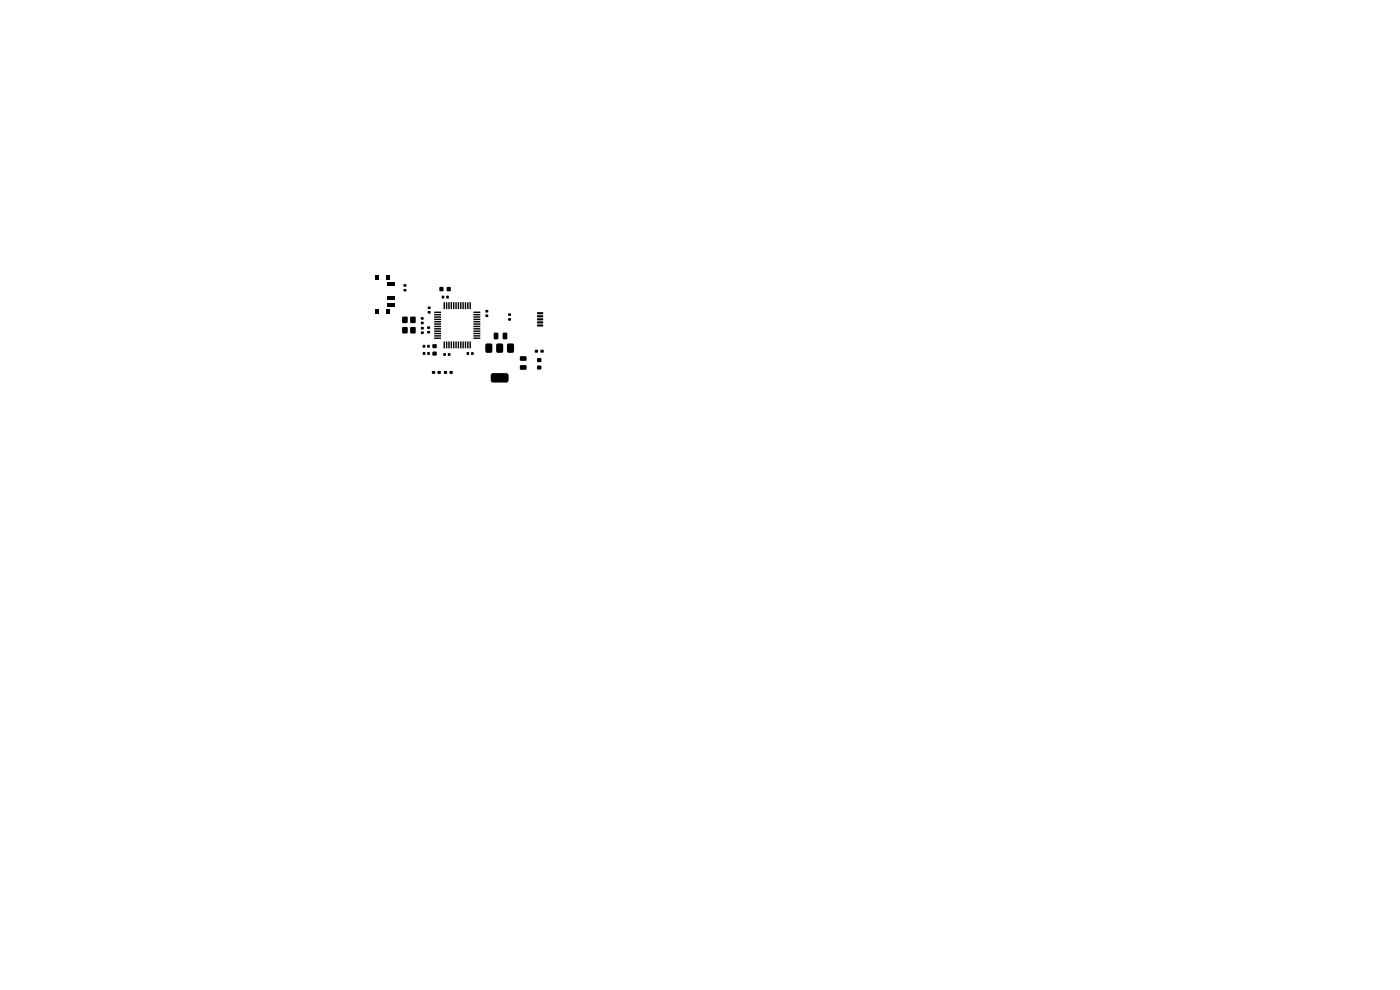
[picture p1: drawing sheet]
<svg xmlns="http://www.w3.org/2000/svg" width="297mm" height="210mm" viewBox="0 0 297 210" stroke-linecap="round" stroke-linejoin="round" font-family="sans-serif">
<g fill="#000">
<path d="M79.7 58.4h.8v1h-.8zM81.9 58.4h.8v1h-.8zM82.2 59.9h1.5v.7h-1.5zM79.7 65.7h.8v1h-.8zM81.9 65.7h.8v1h-.8zM82.2 62.9h1.5v.7h-1.5zM82.2 64.4h1.5v.7h-1.5zM85.6 61.3h.6v.5h-.6zM85.6 60.3h.6v.5h-.6zM85.4 67.2h1v1.3h-1zM85.4 69.4h1v1.3h-1zM87.1 69.4h1v1.3h-1z"/>
<path d="M87.1 67.2h1v1.3h-1zM89.3 68.3h.5v.4h-.5zM89.3 67.3h.5v.5h-.5zM89.3 70.3h.6v.5h-.6zM89.3 69.4h.6v.5h-.6zM89.7 73.2h.5v.5h-.5zM89.7 74.7h.5v.6h-.5zM90.7 70.2h.5v.5h-.5zM90.7 69.3h.5v.4h-.5zM90.8 66h.5v.5h-.5zM90.8 65.1h.5v.4h-.5zM90.7 73.2h.4v.5h-.4z"/>
<path d="M90.7 74.7h.5v.6h-.5zM92.1 66.1h1.4l.1 .2-1.4 .1zM92.1 66.6h1.4l.1 .2-1.4 .1zM92.1 67.1h1.4l.1 .2-1.4 .1zM92.1 67.6h1.4l.1 .2-1.4 .1zM92.1 68.1h1.4l.1 .2-1.4 .1zM92.1 68.6h1.4l.1 .2-1.4 .1zM92.1 69.1h1.4l.1 .2-1.4 .1zM92.1 69.6h1.4l.1 .2-1.4 .1zM92.1 70.1h1.4l.1 .2-1.4 .1zM92.1 70.6h1.4l.1 .2-1.4 .1zM92.1 71.1h1.4l.1 .2-1.4 .1z"/>
<path d="M92.1 71.6h1.4l.1 .2-1.4 .1zM91.7 78.7h.6v.6h-.6zM91.8 73.1h.8v.7h-.8zM91.8 74.6h.8v.8h-.8zM93.3 60.9h.7v.8h-.7zM92.9 78.7h.6v.6h-.6zM93.7 62.8h.5v.5h-.5zM94.1 74.9h.5v.6h-.5zM94.1 72.4l.3 .1-.1 1.4-.2-.1zM94.1 64.1l.3 .1-.1 1.4-.2-.1zM94.2 78.7h.6v.6h-.6zM94.6 72.4l.3 .1-.1 1.4-.2-.1z"/>
<path d="M94.6 64.1l.3 .1-.1 1.4-.2-.1zM94.7 62.8h.5v.5h-.5zM94.8 60.9h.8v.8h-.8zM95 74.9h.5v.6h-.5zM95.1 72.4l.3 .1-.1 1.4-.2-.1zM95.1 64.1l.3 .1-.1 1.4-.2-.1zM95.4 78.7h.6v.6h-.6zM95.6 72.4l.3 .1-.1 1.4-.2-.1zM95.6 64.1l.3 .1-.1 1.4-.2-.1zM96.1 72.4l.3 .1-.1 1.4-.2-.1zM96.1 64.1l.3 .1-.1 1.4-.2-.1zM96.6 72.4l.3 .1-.1 1.4-.2-.1z"/>
<path d="M96.6 64.1l.3 .1-.1 1.4-.2-.1zM97.1 72.4l.3 .1-.1 1.4-.2-.1zM97.1 64.1l.3 .1-.1 1.4-.2-.1zM97.6 72.4l.3 .1-.1 1.4-.2-.1zM97.6 64.1l.3 .1-.1 1.4-.2-.1zM98.1 72.4l.3 .1-.1 1.4-.2-.1zM98.1 64.1l.3 .1-.1 1.4-.2-.1zM98.6 72.4l.3 .1-.1 1.4-.2-.1zM98.6 64.1l.3 .1-.1 1.4-.2-.1zM99.1 72.4l.3 .1-.1 1.4-.2-.1zM99.1 64.1l.3 .1-.1 1.4-.2-.1zM99 74.7h.5v.6h-.5z"/>
<path d="M99.6 72.4l.3 .1-.1 1.4-.2-.1zM99.6 64.1l.3 .1-.1 1.4-.2-.1zM100.4 71.6h1.4l.1 .2-1.4 .1zM100.4 71.1h1.4l.1 .2-1.4 .1zM100.4 70.6h1.4l.1 .2-1.4 .1zM100.4 70.1h1.4l.1 .2-1.4 .1zM100.4 69.6h1.4l.1 .2-1.4 .1zM100.4 69.1h1.4l.1 .2-1.4 .1zM100.4 68.6h1.4l.1 .2-1.4 .1zM100.4 68.1h1.4l.1 .2-1.4 .1zM100.4 67.6h1.4l.1 .2-1.4 .1zM100.4 67.1h1.4l.1 .2-1.4 .1z"/>
<path d="M100.4 66.6h1.4l.1 .2-1.4 .1zM100.4 66.1h1.4l.1 .2-1.4 .1zM100 74.7h.4v.6h-.4zM103 65.8h.5v.5h-.5zM103 66.7h.5v.5h-.5zM103.1 72.9h1l.3 .1v1.5l-.1 .3-1 .1-.3-.2-.1-1.5zM104.8 70.6h.7l.2 .1v1.1l-.1 .2h-.6l-.3-.2zM105.4 72.9h1l.3 .1v1.5l-.1 .3-1 .1-.3-.2-.1-1.5zM106.7 70.6h.7l.2 .1v1.1l-.1 .2h-.6l-.3-.2zM104.2 79.3l.4-.1h3l.3 .3-.1 1.4-.4 .3-3-.1-.3-.4v-1.2zM107.8 66.5h.6v.5h-.6zM107.8 67.5h.6v.5h-.6z"/>
<path d="M107.7 72.9h1l.3 .1v1.5l-.1 .3-1 .1-.3-.2-.1-1.5zM110.3 77.5h1.3l.1 .2v.6l-.2 .2-1.1-.1-.1-.2zM110.3 75.6h1.3l.1 .2v.6l-.2 .2-1.1-.1-.1-.2zM114 68.8h1.2v.4l-1.2 .1zM114 68.2h1.2v.3l-1.2 .1zM114 67.5h1.2v.4l-1.2 .1zM114 66.9h1.2v.3l-1.2 .1zM114 66.2h1.2v.4l-1.2 .1zM113.5 74.2h.6v.6h-.6zM114 76h.8v.8h-.8zM114 77.6h.8v.7h-.8zM114.7 74.2h.6v.6h-.6z"/>
</g>
</svg>
